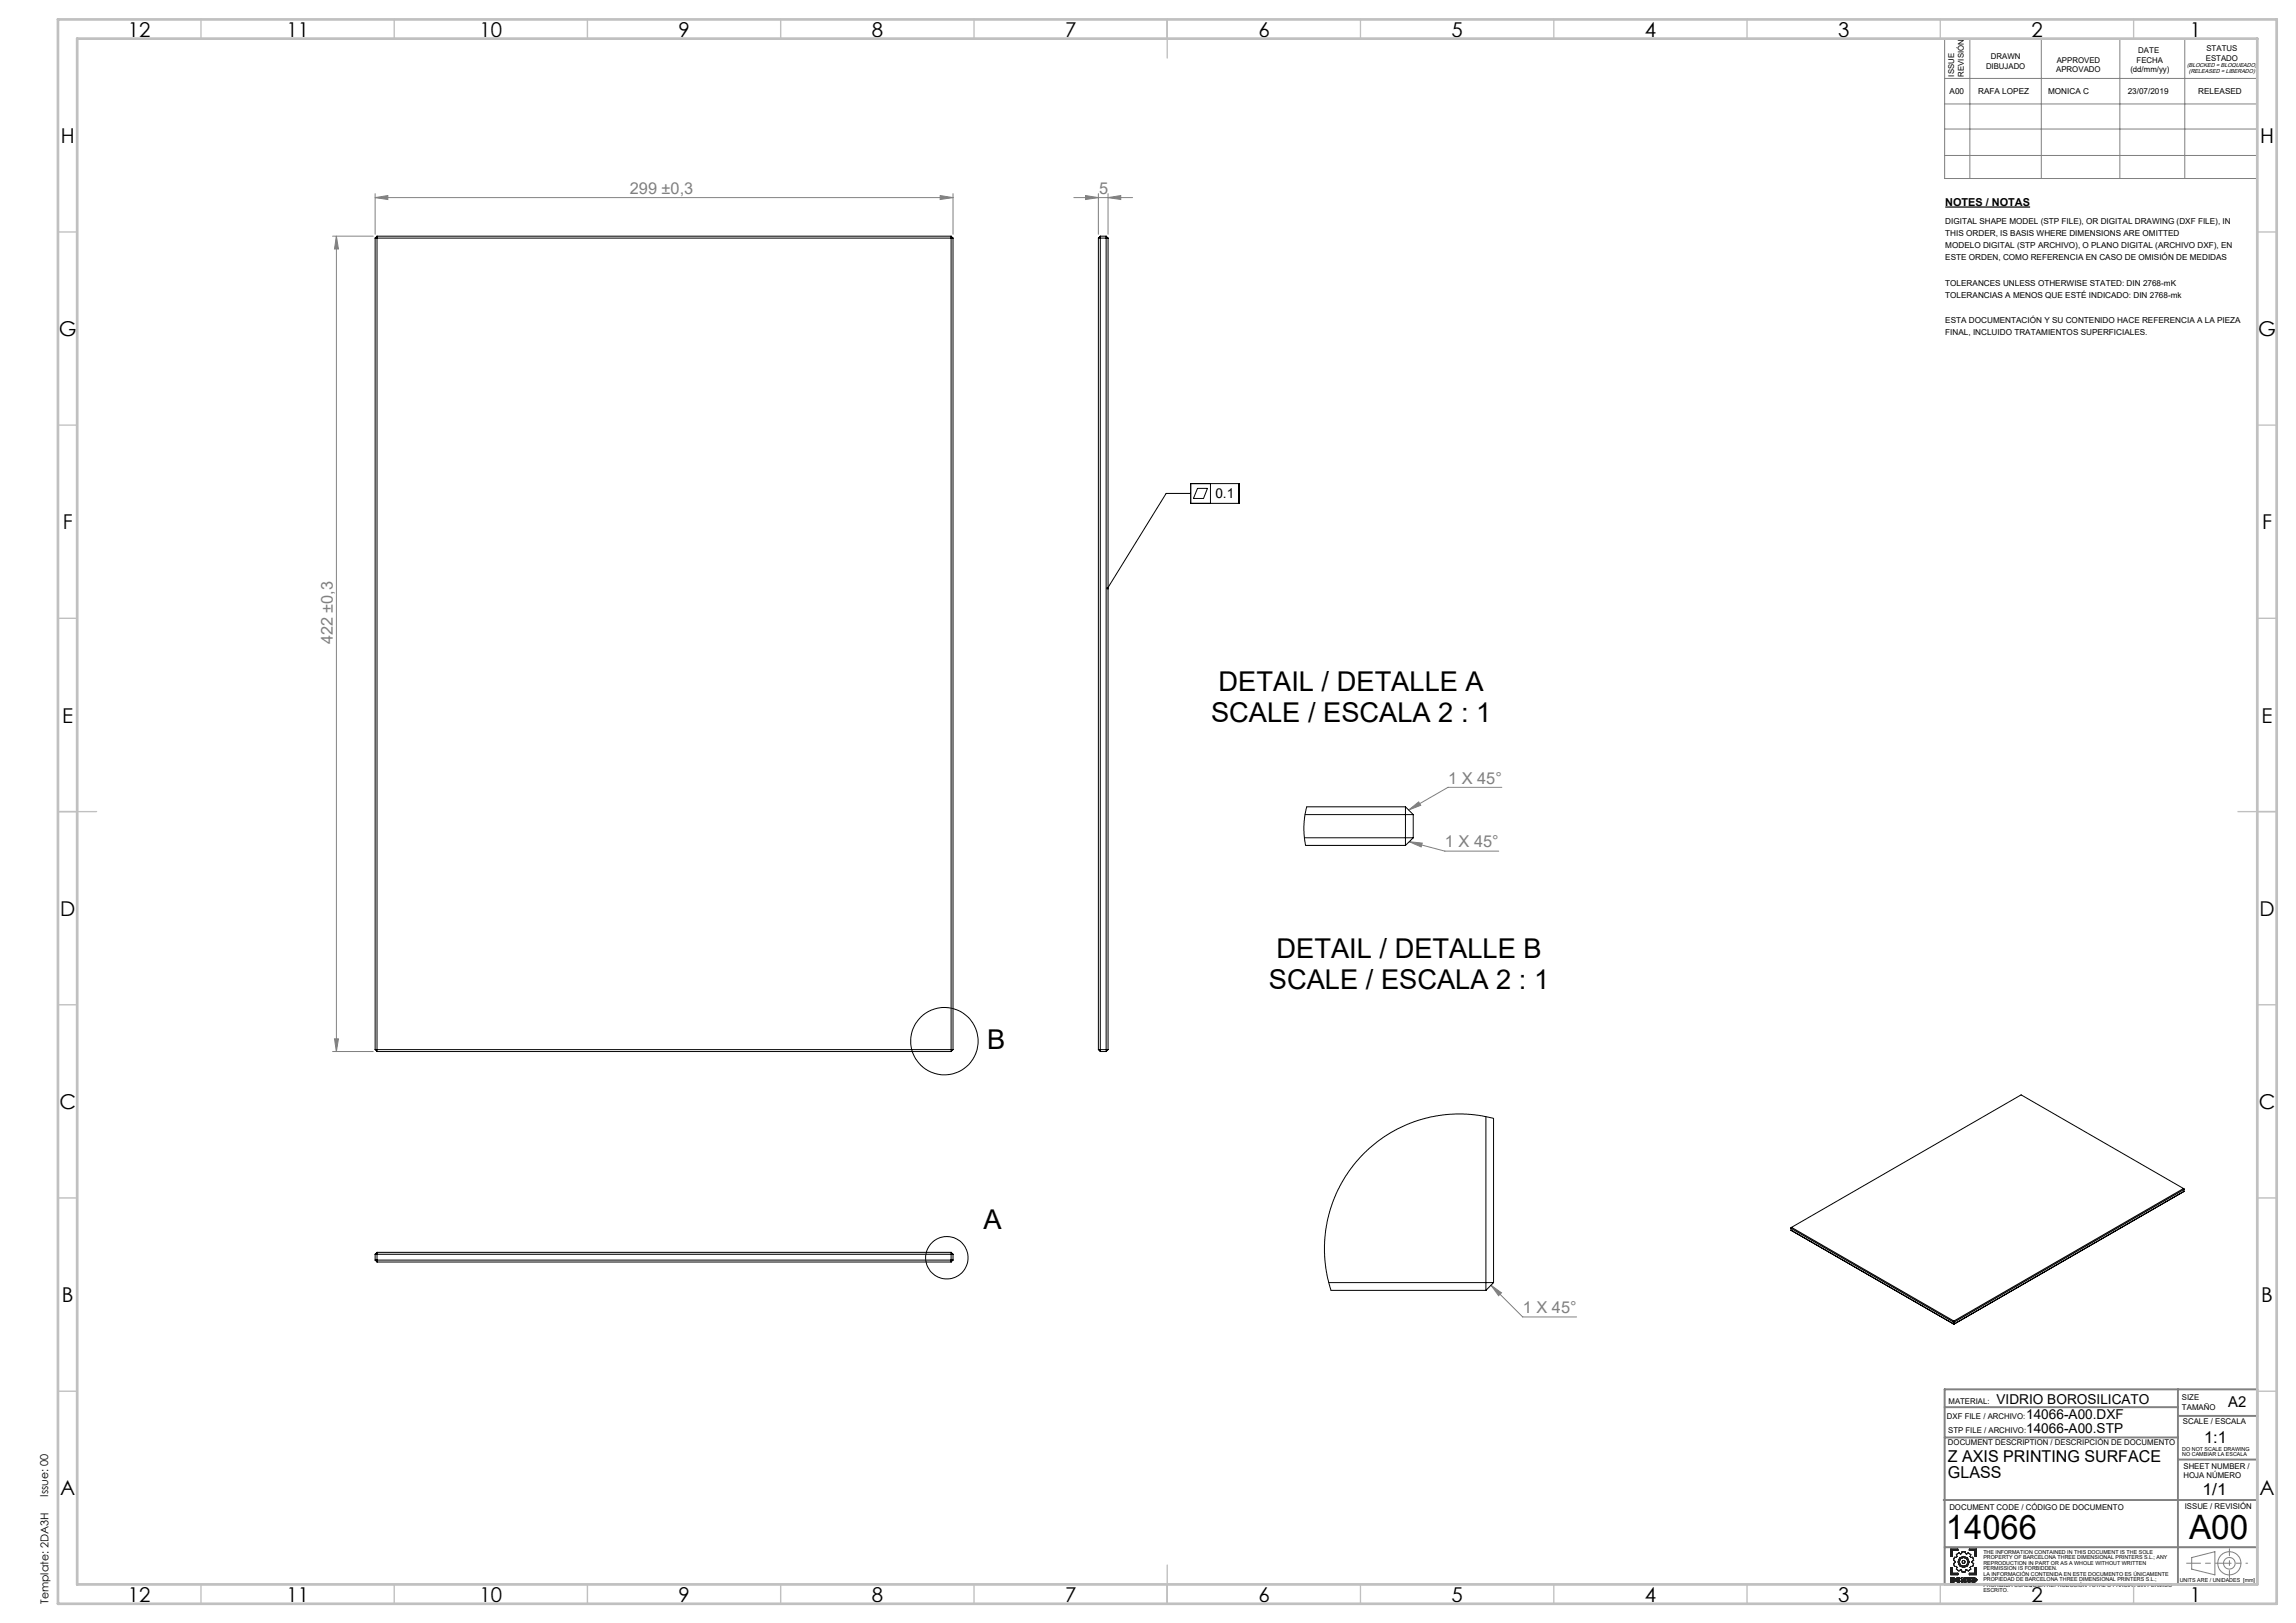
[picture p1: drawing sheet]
<svg xmlns="http://www.w3.org/2000/svg" width="594mm" height="420mm" viewBox="0 0 594 420" stroke-linecap="round" stroke-linejoin="round" font-family="sans-serif">
<defs><g id="words">
<g font-size="8.7">
<text x="503.4" y="398.4">14066</text>
<text x="566.3" y="398.4">A00</text>
</g>
<g font-size="7.1">
<text x="315.3" y="178.8">DETAIL / DETALLE A</text>
<text x="313.3" y="186.9">SCALE / ESCALA 2 : 1</text>
<text x="330.3" y="248">DETAIL / DETALLE B</text>
<text x="328.3" y="256">SCALE / ESCALA 2 : 1</text>
<text x="255.4" y="271.4">B</text>
<text x="254.5" y="318.1">A</text>
</g>
<g font-size="5.3">
<text x="33.1" y="9.5">12</text>
<text x="74.1" y="9.5">11</text>
<text x="124.1" y="9.5">10</text>
<text x="175.6" y="9.5">9</text>
<text x="225.6" y="9.5">8</text>
<text x="275.6" y="9.5">7</text>
<text x="325.6" y="9.5">6</text>
<text x="375.6" y="9.5">5</text>
<text x="425.6" y="9.5">4</text>
<text x="475.6" y="9.5">3</text>
<text x="525.6" y="9.5">2</text>
<text x="566.6" y="9.5">1</text>
<text x="15.7" y="37">H</text>
<text x="584.7" y="37">H</text>
<text x="15.2" y="87">G</text>
<text x="584.2" y="87">G</text>
<text x="16.2" y="137">F</text>
<text x="585.2" y="137">F</text>
<text x="16.1" y="187">E</text>
<text x="585.1" y="187">E</text>
<text x="15.5" y="237">D</text>
<text x="584.5" y="237">D</text>
<text x="15.4" y="287">C</text>
<text x="584.4" y="287">C</text>
<text x="16" y="337">B</text>
<text x="585" y="337">B</text>
<text x="15.5" y="387">A</text>
<text x="584.5" y="387">A</text>
<text x="33.1" y="414.5">12</text>
<text x="74.1" y="414.5">11</text>
<text x="124.1" y="414.5">10</text>
<text x="175.6" y="414.5">9</text>
<text x="225.6" y="414.5">8</text>
<text x="275.6" y="414.5">7</text>
<text x="325.6" y="414.5">6</text>
<text x="375.6" y="414.5">5</text>
<text x="425.6" y="414.5">4</text>
<text x="475.6" y="414.5">3</text>
<text x="525.6" y="414.5">2</text>
<text x="566.6" y="414.5">1</text>
</g>
<g font-size="4.2" fill="#808080">
<text x="162.9" y="50.2">299 ±0,3</text>
<text x="284.3" y="50.2">5</text>
<text x="86.1" y="166.8" transform="rotate(-90 86.1 166.8)">422 ±0,3</text>
<text x="374.6" y="202.8">1 X 45°</text>
<text x="373.8" y="219.3">1 X 45°</text>
<text x="394" y="339.8">1 X 45°</text>
</g>
<g font-size="4.2">
<text x="570.2" y="373.3">1:1</text>
<text x="504" y="378.2">Z AXIS PRINTING SURFACE</text>
<text x="504" y="382.5">GLASS</text>
<text x="569.8" y="387">1/1</text>
</g>
<text font-size="3.9" x="576.5" y="364.1">A2</text>
<g font-size="3.5">
<text x="314.4" y="128.9">0.1</text>
<text x="516.5" y="363.4">VIDRIO BOROSILICATO</text>
<text x="524.2" y="370.9">14066-A00.STP</text>
<text x="524.2" y="367.3">14066-A00.DXF</text>
</g>
<g font-size="2.8">
<text x="503.3" y="53.3">NOTES / NOTAS</text>
<text x="12.5" y="387.3" transform="rotate(-90 12.5 387.3)">Issue: 00</text>
<text x="12.6" y="415.1" transform="rotate(-90 12.6 415.1)">Template: 2DA3H</text>
</g>
<g font-size="2.1">
<text x="513.8" y="17.9">DIBUJADO</text>
<text x="515.1" y="15.4">DRAWN</text>
<text x="532.1" y="16.3">APPROVED</text>
<text x="552.8" y="16.3">FECHA</text>
<text x="553.2" y="13.8">DATE</text>
<text x="570.7" y="15.8">ESTADO</text>
<text x="570.8" y="13.3">STATUS</text>
<text x="505.5" y="19.8" transform="rotate(-90 505.5 19.8)">ISSUE</text>
<text x="508" y="19.8" transform="rotate(-90 508 19.8)">REVISIÓN</text>
<text x="531.9" y="18.8">APROVADO</text>
<text x="551.1" y="18.8">(dd/mm/yy)</text>
<text x="504.4" y="24.3">A00</text>
<text x="511.8" y="24.3">RAFA LOPEZ</text>
<text x="529.9" y="24.3">MONICA C</text>
<text x="550.5" y="24.3">23/07/2019</text>
<text x="568.7" y="24.3">RELEASED</text>
<text x="503.3" y="57.9">DIGITAL SHAPE MODEL (STP FILE), OR DIGITAL DRAWING (DXF FILE), IN</text>
<text x="503.3" y="61">THIS ORDER, IS BASIS WHERE DIMENSIONS ARE OMITTED</text>
<text x="503.3" y="64.1">MODELO DIGITAL (STP ARCHIVO), O PLANO DIGITAL (ARCHIVO DXF), EN</text>
<text x="503.3" y="67.2">ESTE ORDEN, COMO REFERENCIA EN CASO DE OMISIÓN DE MEDIDAS</text>
<text x="503.3" y="73.9">TOLERANCES UNLESS OTHERWISE STATED: DIN 2768-mK</text>
<text x="503.3" y="77">TOLERANCIAS A MENOS QUE ESTÉ INDICADO: DIN 2768-mk</text>
<text x="503.3" y="83.6">ESTA DOCUMENTACIÓN Y SU CONTENIDO HACE REFERENCIA A LA PIEZA</text>
<text x="503.3" y="86.7">FINAL, INCLUIDO TRATAMIENTOS SUPERFICIALES.</text>
<text x="504.1" y="363.4">MATERIAL:</text>
<text x="564.5" y="362.4">SIZE</text>
<text x="564.5" y="364.9">TAMAÑO</text>
<text x="503.7" y="367.3">DXF FILE / ARCHIVO:</text>
<text x="504" y="370.9">STP FILE / ARCHIVO:</text>
<text x="564.7" y="368.6">SCALE / ESCALA</text>
<text x="504" y="374">DOCUMENT DESCRIPTION / DESCRIPCIÓN DE DOCUMENTO</text>
<text x="564.9" y="380.1">SHEET NUMBER /</text>
<text x="564.9" y="382.6">HOJA NÚMERO</text>
<text x="504.3" y="390.7">DOCUMENT CODE / CÓDIGO DE DOCUMENTO</text>
<text x="565.2" y="390.5">ISSUE / REVISIÓN</text>
</g>
<g font-size="1.5">
<text x="565.8" y="17.4">(BLOCKED = BLOQUEADO)</text>
<text x="566.3" y="18.8">(RELEASED = LIBERADO)</text>
</g>
<g font-size="1.4">
<text x="564.6" y="375.5">DO NOT SCALE DRAWING</text>
<text x="564.6" y="376.9">NO CAMBIAR LA ESCALA</text>
<text x="513.1" y="402.1">THE INFORMATION CONTAINED IN THIS DOCUMENT IS THE SOLE</text>
<text x="513.1" y="403.5">PROPERTY OF BARCELONA THREE DIMENSIONAL PRINTERS S.L.; ANY</text>
<text x="513.1" y="404.9">REPRODUCTION IN PART OR AS A WHOLE WITHOUT WRITTEN</text>
<text x="513.1" y="406.3">PERMISSION IS FORBIDDEN.</text>
<text x="513.1" y="407.7">LA INFORMACIÓN CONTENIDA EN ESTE DOCUMENTO ES ÚNICAMENTE</text>
<text x="513.1" y="409.1">PROPIEDAD DE BARCELONA THREE DIMENSIONAL PRINTERS S.L.;</text>
<text x="513.1" y="410.6">PROHIBIDA CUALQUIER REPRODUCIÓN TOTAL O PARCIAL SIN PERMISO</text>
<text x="513.1" y="412">ESCRITO.</text>
<text x="563.9" y="409.3">UNITS ARE / UNIDADES [mm]</text>
</g>
</g></defs>
<path d="M503.3 53.6h21.9" fill="none" stroke="#000" stroke-width=".32"/>
<g fill="none" stroke="#000" stroke-width=".26">
<path d="M308 125.1h12.6v5.2h-12.6zM308 127.7h-6.3l-15.1 24.5M309.8 126.4h2.6l-1 2.6h-2.6zM313.2 125.1v5.2"/>
<circle cx="244.3" cy="269.4" r="8.7"/>
<circle cx="245" cy="325.5" r="5.5"/>
</g>
<g fill="none" stroke="#191924" stroke-width=".26">
<path d="M504.7 400.9h1.8v.3h-1.5v1.5h-.3zM504.7 405.7h.3v1.4h1.5v.4h-1.8zM505 408.5l.4 .2h-.4zM505 409l.4 .1-.4 .1zM505.3 408.3h-.6v1.2l.9-.1 .1-.3M505.3 408.3l.4 .2M505.4 408.6h.1M505.4 409.1h.1M505.7 408.5h.1M505.7 408.5l-.2 .3 .2 .3M505.7 408.5l-.1 .3 .1 .3M505.7 409.1h.1"/>
<path d="M506 408.9h.1M506 408.9l.2 .3 .5 .3 .5-.3M506 408.9l.3 .5 .5 .1 .4-.3M506.1 402.3l.7-.5 .4 .3 .3-.1 .1-.4h.8l.1 .4 .3 .1 .4-.3 .7 .5-.2 .5 .2 .2h.5l.2 .8-.4 .3v.2l.4 .3-.2 .8h-.5l-.2 .2 .2 .5-.7 .4-.4-.3-.3 .1-.1 .5h-.8l-.1-.5-.3-.1-.4 .3-.7-.4 .2-.5-.2-.2h-.5l-.2-.8 .4-.3v-.2l-.4-.3 .2-.8h.5l.2-.2zM506.4 408.9h.1M506.4 408.9l.3 .3 .2-.2M506.4 408.9l.1 .2 .4-.1M506.9 409l.3 .2M506.9 408.7l-.2-.2-.3 .4M506.9 408.7l-.4-.1-.1 .3M507.2 408.5l-.3 .2M507.2 408.5l-.5-.3-.5 .2-.2 .5"/>
<path d="M507.2 408.5l-.4-.3-.5 .1-.3 .6M507.5 408.3h.3l.5 .6v-.6h.3v1.2h-.3l-.5-.7v.7h-.3zM509.1 409l-.2 .2M509.1 409l.5 .1M509.5 400.9h1.8v1.8h-.3v-1.5h-1.5zM509.5 407.1h1.5v-1.4h.3v1.8h-1.8zM509.6 409.1h.1M509.6 409.1l-.4-.4 .2-.2h-.4v-.2h.9v.2l-.3 .2 .3 .4M509.9 409.1h.1M509.9 409.1l-.2 .3-.3 .1-.5-.3M509.9 409.1l-.2 .3-.8-.2M510.2 408.3l1 .2 .2 .4-.3 .4-.9 .2z"/>
<path d="M510.5 408.5l.4 .1v.5h-.4zM511 408.9h.1M511.4 408.9h.1"/>
<circle cx="508" cy="404.2" r=".39"/>
<circle cx="508" cy="404.2" r="1.45"/>
<circle cx="508" cy="404.2" r="1.15"/>
</g>
<g fill="none" stroke="#808080" stroke-width=".26">
<path d="M503.1 10h80.9v36.2h-80.9zM509.6 10v36.2M528.1 10v36.2M548.4 10v36.2M565.2 10v36.2M503.1 20.3h80.9M503.1 26.9h80.9M503.1 33.4h80.9M97 51.1l3.3-.5v1zM97 51.1h149.6M97 50.1v10.5M243.2 50.6l3.4 .5-3.4 .5z"/>
<path d="M246.6 50.1v10.5M277.8 51.1h15.2M280.8 50.6l3.4 .5-3.4 .5zM284.2 50.1v10.5M286.7 51.1l3.2-.5v1zM286.7 50.1v10.5M503.1 40.2h80.9M86 61.1h10.6M87 61.1l.6 3.3h-1.1zM87 61.1v211M364.5 209.6l2.5-2.1 .6 .9zM364.6 217.8l3.3 .4-.2 1z"/>
<path d="M364.6 217.8l9.2 2.5h13.9M388.5 203.7h-13.9l-10.1 5.9M86 272.1h10.6M86.5 268.8h1.1l-.6 3.3zM385.7 332.6l2.7 2-.7 .7zM385.7 332.6l8.2 8.2h14M567 403.1l6-1.6v6l-6-1.4z"/>
<circle cx="576.7" cy="404.5" r="3"/>
<circle cx="576.8" cy="404.5" r="1.5"/>
</g>
<path d="M565.7 404.5h11.1" fill="none" stroke="#808080" stroke-width=".26" stroke-dasharray="15.2 1.3 1.3 1.3" stroke-dashoffset="11.6"/>
<path d="M576.8 404.5h4.7" fill="none" stroke="#808080" stroke-width=".26" stroke-dasharray="15.2 1.3 1.3 1.3" stroke-dashoffset="14.8"/>
<path d="M576.8 400.8v7.4" fill="none" stroke="#808080" stroke-width=".26" stroke-dasharray="15.2 1.3 1.3 1.3" stroke-dashoffset="13.4"/>
<path d="M503.1 359.5h80.9v50.5h-80.9zM563.5 359.5v50.5M503.1 372h60.4M503.1 364.2h60.4M563.5 366.4h20.5M563.5 377.7h20.5M502.8 388.2h81.2M503.1 400.4h80.9" fill="none" stroke="#808080" stroke-width=".5"/>
<g fill="none" stroke="#c0c0c0" stroke-width=".35">
<path d="M52 5v5M102 5v5M152 5v5M202 5v5M252 5v5M302 5v10M352 5v5M402 5v5M452 5v5M502 5v5M552 5v5M15 60h5"/>
<path d="M584 60h5M15 110h5M584 110h5M15 160h5M584 160h5M15 210h10M579 210h10M15 260h5M584 260h5M15 310h5M584 310h5M15 360h5"/>
<path d="M584 360h5M52 410v5M102 410v5M152 410v5M202 410v5M252 410v5M302 405v10M352 410v5M402 410v5M452 410v5M502 410v5M552 410v5"/>
</g>
<path d="M15 5h574v410h-574zM20 10h564v400h-564z" fill="none" stroke="#c0c0c0" stroke-width=".7"/>
<path d="M286.4 151.9a.34 .34 0 0 1 .5 .3 .34 .34 0 0 1-.5 .3l.2-.3-.3 .3z" fill="#000"/>
<g fill="#808080">
<path d="M286.7 51.1l3.2-.5v1zM280.8 50.6l3.4 .5-3.4 .5z"/>
<path d="M97 51.1l3.3-.5v1zM243.2 50.6l3.4 .5-3.4 .5zM364.5 209.6l2.5-2.1 .6 .9zM364.6 217.8l3.3 .4-.2 1zM385.7 332.6l2.7 2-.7 .7z"/>
<path d="M87 61.1l.6 3.3h-1.1zM86.5 268.8h1.1l-.6 3.3z"/>
</g>
<g fill="none" stroke="#000" stroke-width=".26">
<path d="M97 61.6v210M97 61.6h149.6M97.5 61.1v211M97.5 61.1l-.5 .5M97.5 61.1h148.6M246.1 61.1v211M246.1 61.1l.5 .5M246.6 61.6v210M284.2 61.6h2.5M284.2 61.6v210M284.7 61.1h1.5M284.7 61.1v211"/>
<path d="M284.7 61.1l-.5 .5M286.2 61.1v211M286.2 61.1l.5 .5M286.7 61.6v210M337.5 216.8h28.1M337.6 210.8h28M363.6 208.8h-25.5l-.5 2.2-.3 2.7 .1 2.1 .4 3h25.8M363.6 208.8v10M363.6 208.8l2 2M365.6 210.8v6M365.6 216.8l-2 2M97 271.6h149.6"/>
<path d="M97 271.6l.5 .5M97.5 272.1h148.6M246.6 271.6l-.5 .5M284.2 271.6h2.5M284.2 271.6l.5 .5M284.7 272.1h1.5M286.7 271.6l-.5 .5M384.4 288.9v45M463.3 318.4l42.2 24.3M463.3 318.4h.2M463.5 317.6l-.2 .3 42.1 24.2M463.5 317.6l42 24.3"/>
<path d="M463.5 317.6l-.2 .8M564.9 307.6l.1 .2-59.4 34.3M564.9 307.6l-59.4 34.3M564.9 307.6l.1 .7M564.9 307.6l-42-24.3-59.4 34.3M565 308.3l-59.5 34.4M565 308.3l-.1 .1M97 324.6v1.5M97 326.1h149.6M97 324.6h149.6M97 326.1l.5 .5M97.5 324.1v2.5"/>
<path d="M97.5 326.6h148.6M97.5 324.1l-.5 .5M97.5 324.1h148.6M246.1 324.1v2.5M246.1 324.1l.5 .5M246.6 324.6v1.5M246.6 326.1l-.5 .5M343.8 331.9h42.6M386.4 331.9v-42.5l-3.8-.8-4-.3-5.3 .2-4.6 .9-4.5 1.5-3.4 1.6-3 1.9-4.2 3.3-3.5 3.8-3.1 4.8-2.1 4.4-1.3 4.4-.8 5.1-.1 4.1 .4 4.6 1.2 5h40.1M386.4 331.9l-2 2M505.4 342.1h.2M505.4 342.6h.2"/>
<path d="M505.4 342.1v.5M505.4 342.6l.1 .1M505.5 341.9l-.1 .2M505.5 341.9l.1 .2M505.6 342.1v.5M505.6 342.6l-.1 .1"/>
</g>
<use href="#words"/>
</svg>
